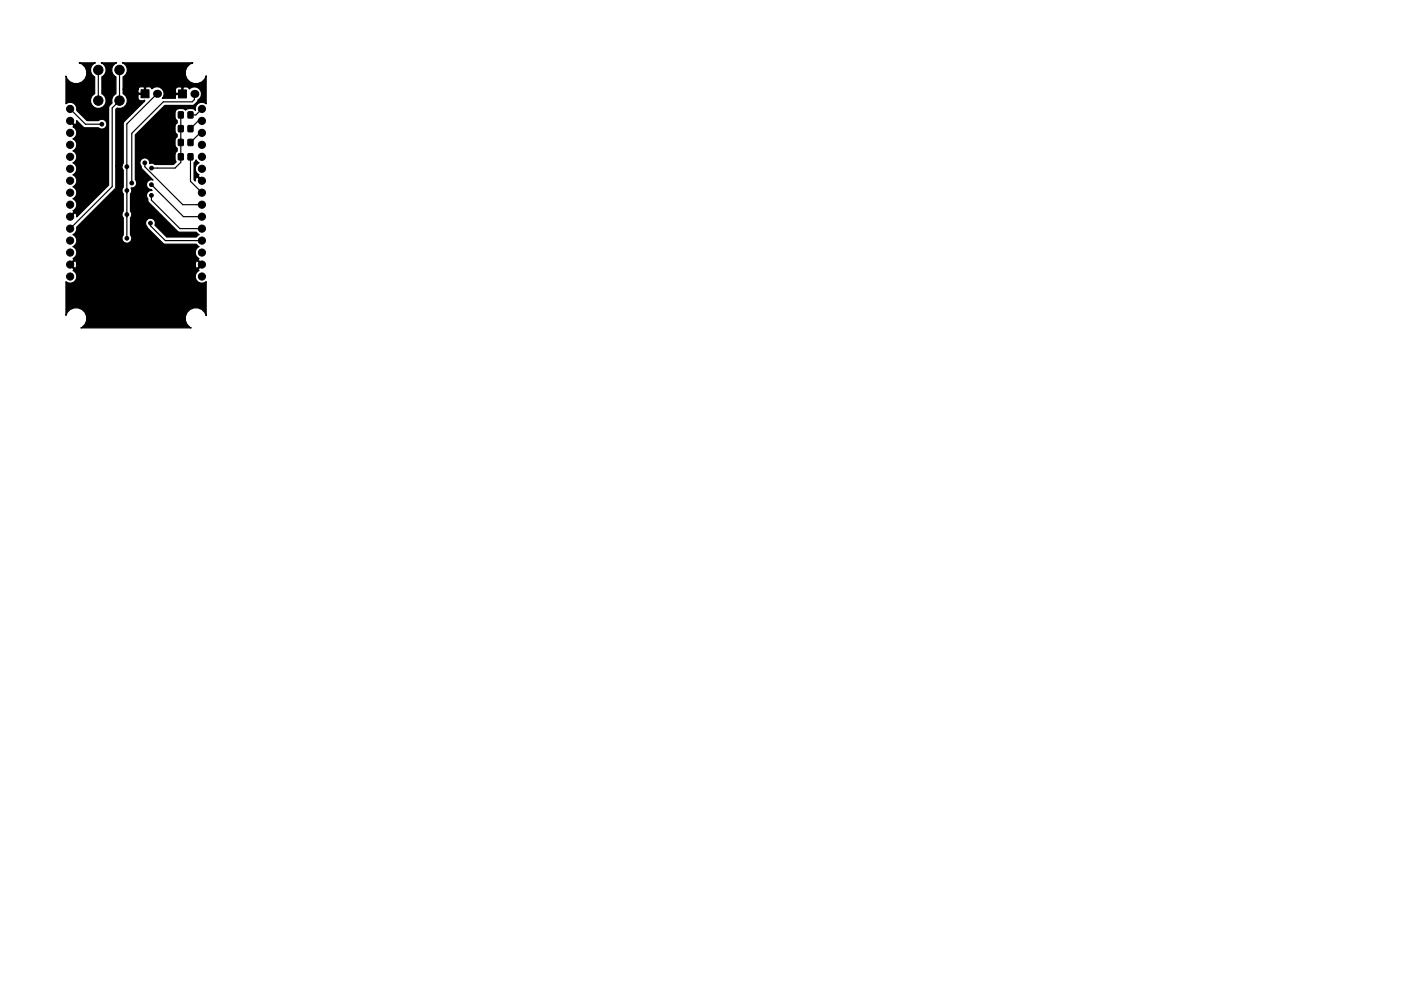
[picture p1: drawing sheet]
<svg xmlns="http://www.w3.org/2000/svg" width="297mm" height="210mm" viewBox="0 0 297 210" stroke-linecap="round" stroke-linejoin="round" font-family="sans-serif">
<g fill="#000" stroke="#000" stroke-width=".21">
<path d="M29.9 19h1.7v1.7h-1.7zM37.8 26.7h1.1l-.1 1.2h-1zM37.8 29.6h1.1l-.1 1.3-1-.1zM37.8 32.6l1.1 .1-.1 1.2h-1zM37.8 23.8h1.1l-.1 1.2h-1zM37.8 19.1h1.7v1.7h-1.7zM39.9 26.7h1v1.2h-1zM39.9 29.6h1v1.3l-1-.1zM39.9 32.6l1 .1v1.2h-1zM39.9 23.8h1v1.2h-1z"/>
<circle cx="20.8" cy="14.8" r="1"/>
<circle cx="25.3" cy="14.8" r="1"/>
<circle cx="14.9" cy="30.7" r=".76"/>
<circle cx="14.9" cy="25.6" r=".76"/>
<circle cx="14.9" cy="38.3" r=".76"/>
<circle cx="14.9" cy="35.8" r=".76"/>
<circle cx="14.9" cy="23.1" r=".76"/>
<circle cx="14.9" cy="33.3" r=".76"/>
<circle cx="14.9" cy="28.2" r=".76"/>
<circle cx="20.8" cy="21.3" r="1"/>
<circle cx="21.6" cy="26.3" r=".4"/>
<circle cx="25.3" cy="21.3" r="1"/>
<circle cx="26.9" cy="35.4" r=".4"/>
<circle cx="27.9" cy="38.8" r=".4"/>
<circle cx="30.7" cy="34.5" r=".4"/>
<circle cx="32.1" cy="39.2" r=".4"/>
<circle cx="32.1" cy="35.7" r=".4"/>
<circle cx="42.8" cy="30.7" r=".76"/>
<circle cx="42.8" cy="38.3" r=".76"/>
<circle cx="42.8" cy="25.6" r=".76"/>
<circle cx="42.8" cy="28.2" r=".76"/>
<circle cx="42.8" cy="23.1" r=".76"/>
<circle cx="42.8" cy="35.8" r=".76"/>
<circle cx="42.8" cy="33.3" r=".76"/>
<circle cx="14.9" cy="46" r=".76"/>
<circle cx="14.9" cy="53.6" r=".76"/>
<circle cx="14.9" cy="58.7" r=".76"/>
<circle cx="14.9" cy="48.5" r=".76"/>
<circle cx="14.9" cy="56.1" r=".76"/>
<circle cx="14.9" cy="43.4" r=".76"/>
<circle cx="14.9" cy="40.9" r=".76"/>
<circle cx="14.9" cy="51" r=".76"/>
<circle cx="26.9" cy="40.4" r=".4"/>
<circle cx="26.9" cy="45.5" r=".4"/>
<circle cx="26.9" cy="50.6" r=".4"/>
<circle cx="31.9" cy="47.3" r=".4"/>
<circle cx="32.1" cy="41.4" r=".4"/>
<circle cx="42.8" cy="56.1" r=".76"/>
<circle cx="42.8" cy="40.9" r=".76"/>
<circle cx="42.8" cy="58.7" r=".76"/>
<circle cx="42.8" cy="53.6" r=".76"/>
<circle cx="42.8" cy="43.4" r=".76"/>
<circle cx="42.8" cy="48.5" r=".76"/>
<circle cx="42.8" cy="51" r=".76"/>
<circle cx="42.8" cy="46" r=".76"/>
</g>
<g fill="#000">
<circle cx="33.3" cy="19.9" r=".85"/>
<circle cx="41.2" cy="19.9" r=".85"/>
</g>
<g fill="none" stroke="#000" stroke-width=".25">
<path d="M20.8 14.8v6.5M25.3 14.8v6.5l-1.5 1.6v16.7l-8.9 8.9M33.3 19.9l-6.4 6.4v24.3M41.2 19.9v1.2l-.5 .5h-6.1l-6.7 6.7v10.5M14.9 23.1l3.2 3.2h3.5M30.7 34.5v.9l8.1 8h4M32.1 39.2l6.8 6.8h3.9M38.3 24.4v10l-1.2 1.3h-5M40.4 33.3v5.2l2.4 2.4M42.8 28.2h-.4l-2 2M42.8 25.6h-.8l-1.6 1.7M42.8 23.1l-1.3 1.3h-1.1"/>
<path d="M31.9 47.3v.6l3.1 3.1h7.8M32.1 41.4v1.1l6.1 6h4.6"/>
</g>
<path d="M16.8 13.3h3.4a1.62 1.62 0 0 0-1 1.5 1.62 1.62 0 0 0 .9 1.5v3.6a1.65 1.65 0 0 0-.5 2.5 1.65 1.65 0 0 0 2.5 0 1.65 1.65 0 0 0-.5-2.5v-3.6a1.62 1.62 0 0 0 .9-1.5 1.62 1.62 0 0 0-1-1.5h3.2a1.62 1.62 0 0 0-1 1.5 1.62 1.62 0 0 0 .9 1.5v3.6a1.56 1.56 0 0 0-.8 1.9l-.6 .6-.2 .5v16.4l-6.7 6.7-.2-.8h-.2l-1 1-.2-.2 1-1-.2-.3a1.38 1.38 0 0 0 .8-1.3 1.38 1.38 0 0 0-.8-1.2 1.38 1.38 0 0 0 .8-1.3 1.38 1.38 0 0 0-.8-1.3 1.38 1.38 0 0 0 .8-1.3 1.38 1.38 0 0 0-.8-1.2 1.38 1.38 0 0 0 .8-1.3 1.38 1.38 0 0 0-.8-1.3 1.38 1.38 0 0 0 .8-1.2 1.38 1.38 0 0 0-.8-1.3 1.38 1.38 0 0 0 .8-1.3 1.38 1.38 0 0 0-.8-1.2 1.38 1.38 0 0 0 .8-1.3 1.38 1.38 0 0 0-.8-1.3l.2-.3-1-.9 .2-.2 1 .9h.2l.2-.8 1.5 1.5h3.1a1.04 1.04 0 0 0 1.5 0 1.04 1.04 0 0 0 0-1.5 1.04 1.04 0 0 0-1.5 0h-2.5l-2.1-2.2a1.41 1.41 0 0 0-.7-1.5 1.41 1.41 0 0 0-1.6 .1v-5.9a2.26 2.26 0 0 0 3.8 1 2.26 2.26 0 0 0-1-3.8zM26 13.3h14.9l-.6 .3a2.27 2.27 0 0 0-.1 3.7 2.27 2.27 0 0 0 3.5-1.2v5.9l-.1-.1a1.42 1.42 0 0 0-1.6 0 1.42 1.42 0 0 0-.6 1.5 1.51 1.51 0 0 0-2 0 1.33 1.33 0 0 0-2.3 .5l.1 1.3 .4 .4v.5l-.2 .1a1.77 1.77 0 0 0 .2 2.3v.5l-.2 .1a1.77 1.77 0 0 0 .2 2.3v.7l-.2 .1a2.04 2.04 0 0 0 0 2.1l-.6 .6h-4a.94 .94 0 0 0-1.1-.2 1.08 1.08 0 0 0-1.4-1.1 1.08 1.08 0 0 0-.4 1.8l.3 .5 2.3 2.3-.2-.1a1.05 1.05 0 0 0-1.2 .9 1.05 1.05 0 0 0 1 1.2l.2 .2h-.4a1.03 1.03 0 0 0-.6 1.8l.3 .8 6 6.1 .6 .2h3.4l.6 .5-.6 .5h-6.2l-2.6-2.5 .1-.3a1.07 1.07 0 0 0-1.4-1.1 1.07 1.07 0 0 0-.3 1.8l3.5 3.6h6.9l.6 .5a1.38 1.38 0 0 0-.8 1.3 1.38 1.38 0 0 0 .8 1.3l-.2 .2 1 1-1 1 .2 .3a1.4 1.4 0 0 0-.6 2 1.4 1.4 0 0 0 2.1 .3v7.3l-.3-.7a2.26 2.26 0 0 0-3.6-.3 2.26 2.26 0 0 0 .7 3.6h-23.4l.3-.1a2.27 2.27 0 0 0 .1-3.8 2.27 2.27 0 0 0-3.5 1.2v-7.1l.1 .1a1.41 1.41 0 0 0 2-.5 1.41 1.41 0 0 0-.6-2l.2-.3-1-1h.3l.9 .8h.2l.2-1h25.1l.2 1h.2l.8-.8-.8-.8-.2 .1-.2 .5h-25.1l-.2-.5-.2-.1-.9 .8h-.3l1-1-.2-.2 .2-.1a1.4 1.4 0 0 0-.2-2.5 1.38 1.38 0 0 0 .8-1.3 1.38 1.38 0 0 0-.8-1.2 1.35 1.35 0 0 0 .8-1.6l8.2-8.3v-4.7h1.4v.4l.2 .5v3.6a.98 .98 0 0 0 0 1.4v3.7l-.1 .1a1 1 0 0 0 .1 1.3v3.7l-.1 .1a1.05 1.05 0 0 0 .2 1.4 1.05 1.05 0 0 0 1.5-.1 1.05 1.05 0 0 0 0-1.4v-3.7l.1-.1a1 1 0 0 0-.1-1.3v-3.7l.2-.5-.1-.7h.3a1.03 1.03 0 0 0 .6-1.8v-9.5l6.2-6.2h5.8a1.84 1.84 0 0 0 1.3-1.2 1.5 1.5 0 0 0 .4-2.2 1.5 1.5 0 0 0-2.3-.1l-.4-.5h-.7l-.2 .2v1.5h-1.4l-.2 .1v.6l-2.8 .1 .4-1-.4-.9h2.8v.6l.2 .2h1.2v-1.2l-.2-.2-.9 .1-.3 .5h-2.8a1.52 1.52 0 0 0-2.2-.2l-.5-.4h-.7l-.1 .2v1.4h-1.5l-.1 .2v.7l.2 .4 1 .1 .1-.2 .1 .2-4.5 4.6-.1 8.7-.2 .5h-1.4v-12l.3-.3a1.64 1.64 0 0 0 2.1-.9 1.64 1.64 0 0 0-.8-2.1v-1h3.2v.7l.1 .2h1.2v-1.2l-.1-.2-1 .1-.2 .4h-3.2v-2.6l.2-.1a1.64 1.64 0 0 0 .7-1.5 1.64 1.64 0 0 0-1-1.4zM41.6 33.9l.6 .6a1.38 1.38 0 0 0-.8 1.3 1.38 1.38 0 0 0 .8 1.3l-.2 .3 1 .9-.2 .2-1-1-.2 .1-.2 .8-.3-.3v-3.6z" fill="#000" stroke="#000" stroke-width=".25"/>
</svg>
